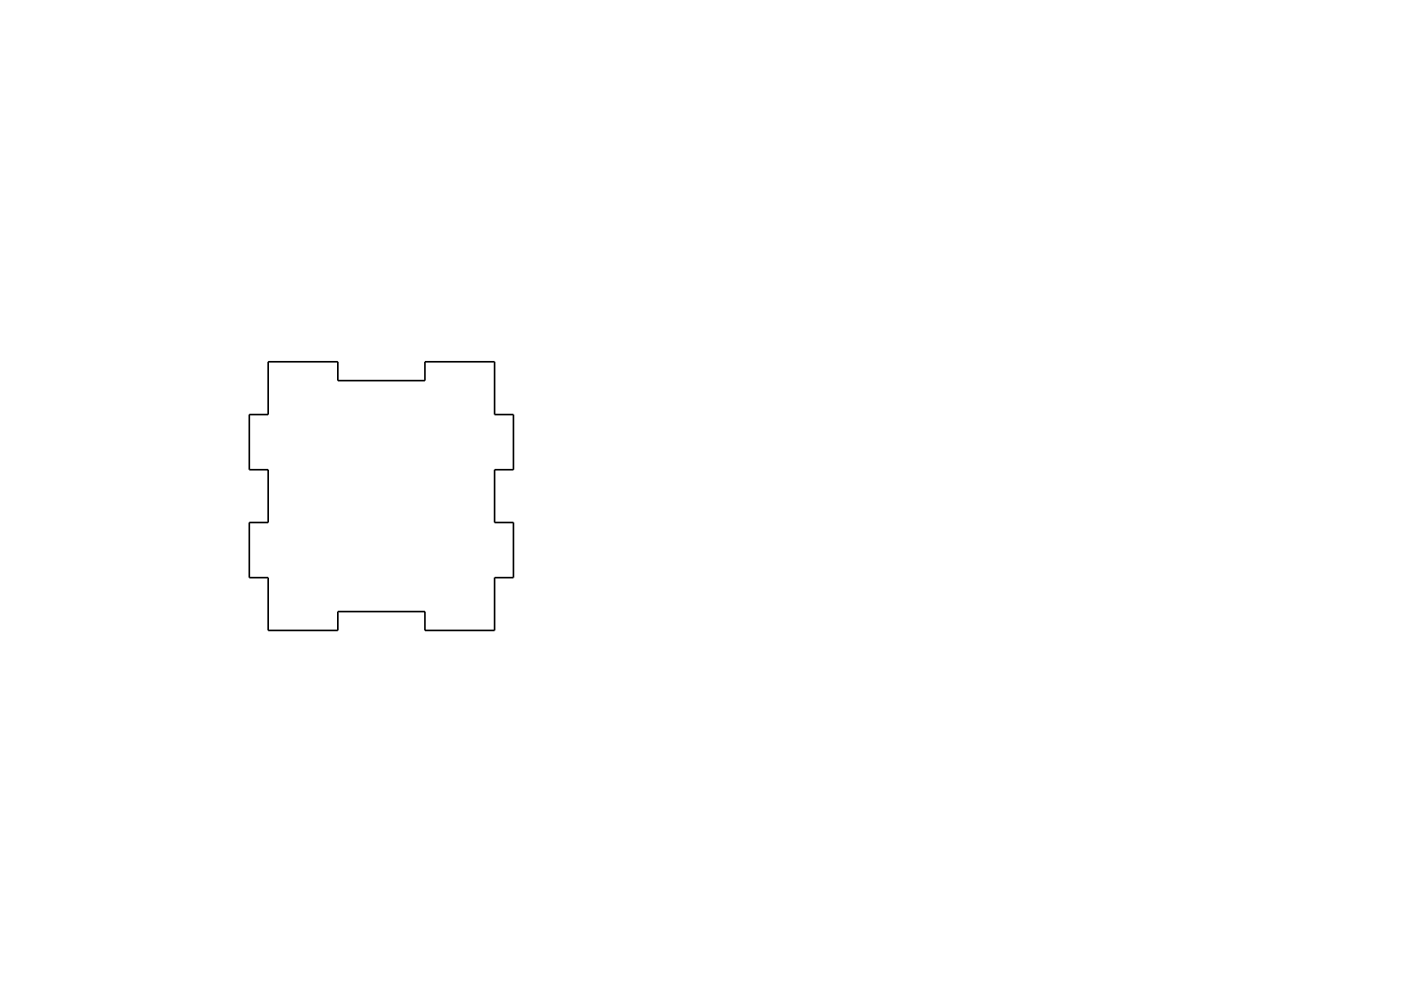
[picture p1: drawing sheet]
<svg xmlns="http://www.w3.org/2000/svg" width="297mm" height="210mm" viewBox="0 0 297 210" stroke-linecap="round" stroke-linejoin="round" font-family="sans-serif">
<path d="M56.9 76.8h14.7v4h18.5v-4h14.8v11.2h4v11.7h-4v11.2h4v11.7h-4v11.2h-14.8v-4h-18.5v4h-14.7v-11.2h-4v-11.7h4v-11.2h-4v-11.7h4z" fill="none" stroke="#000" stroke-width=".35"/>
</svg>
